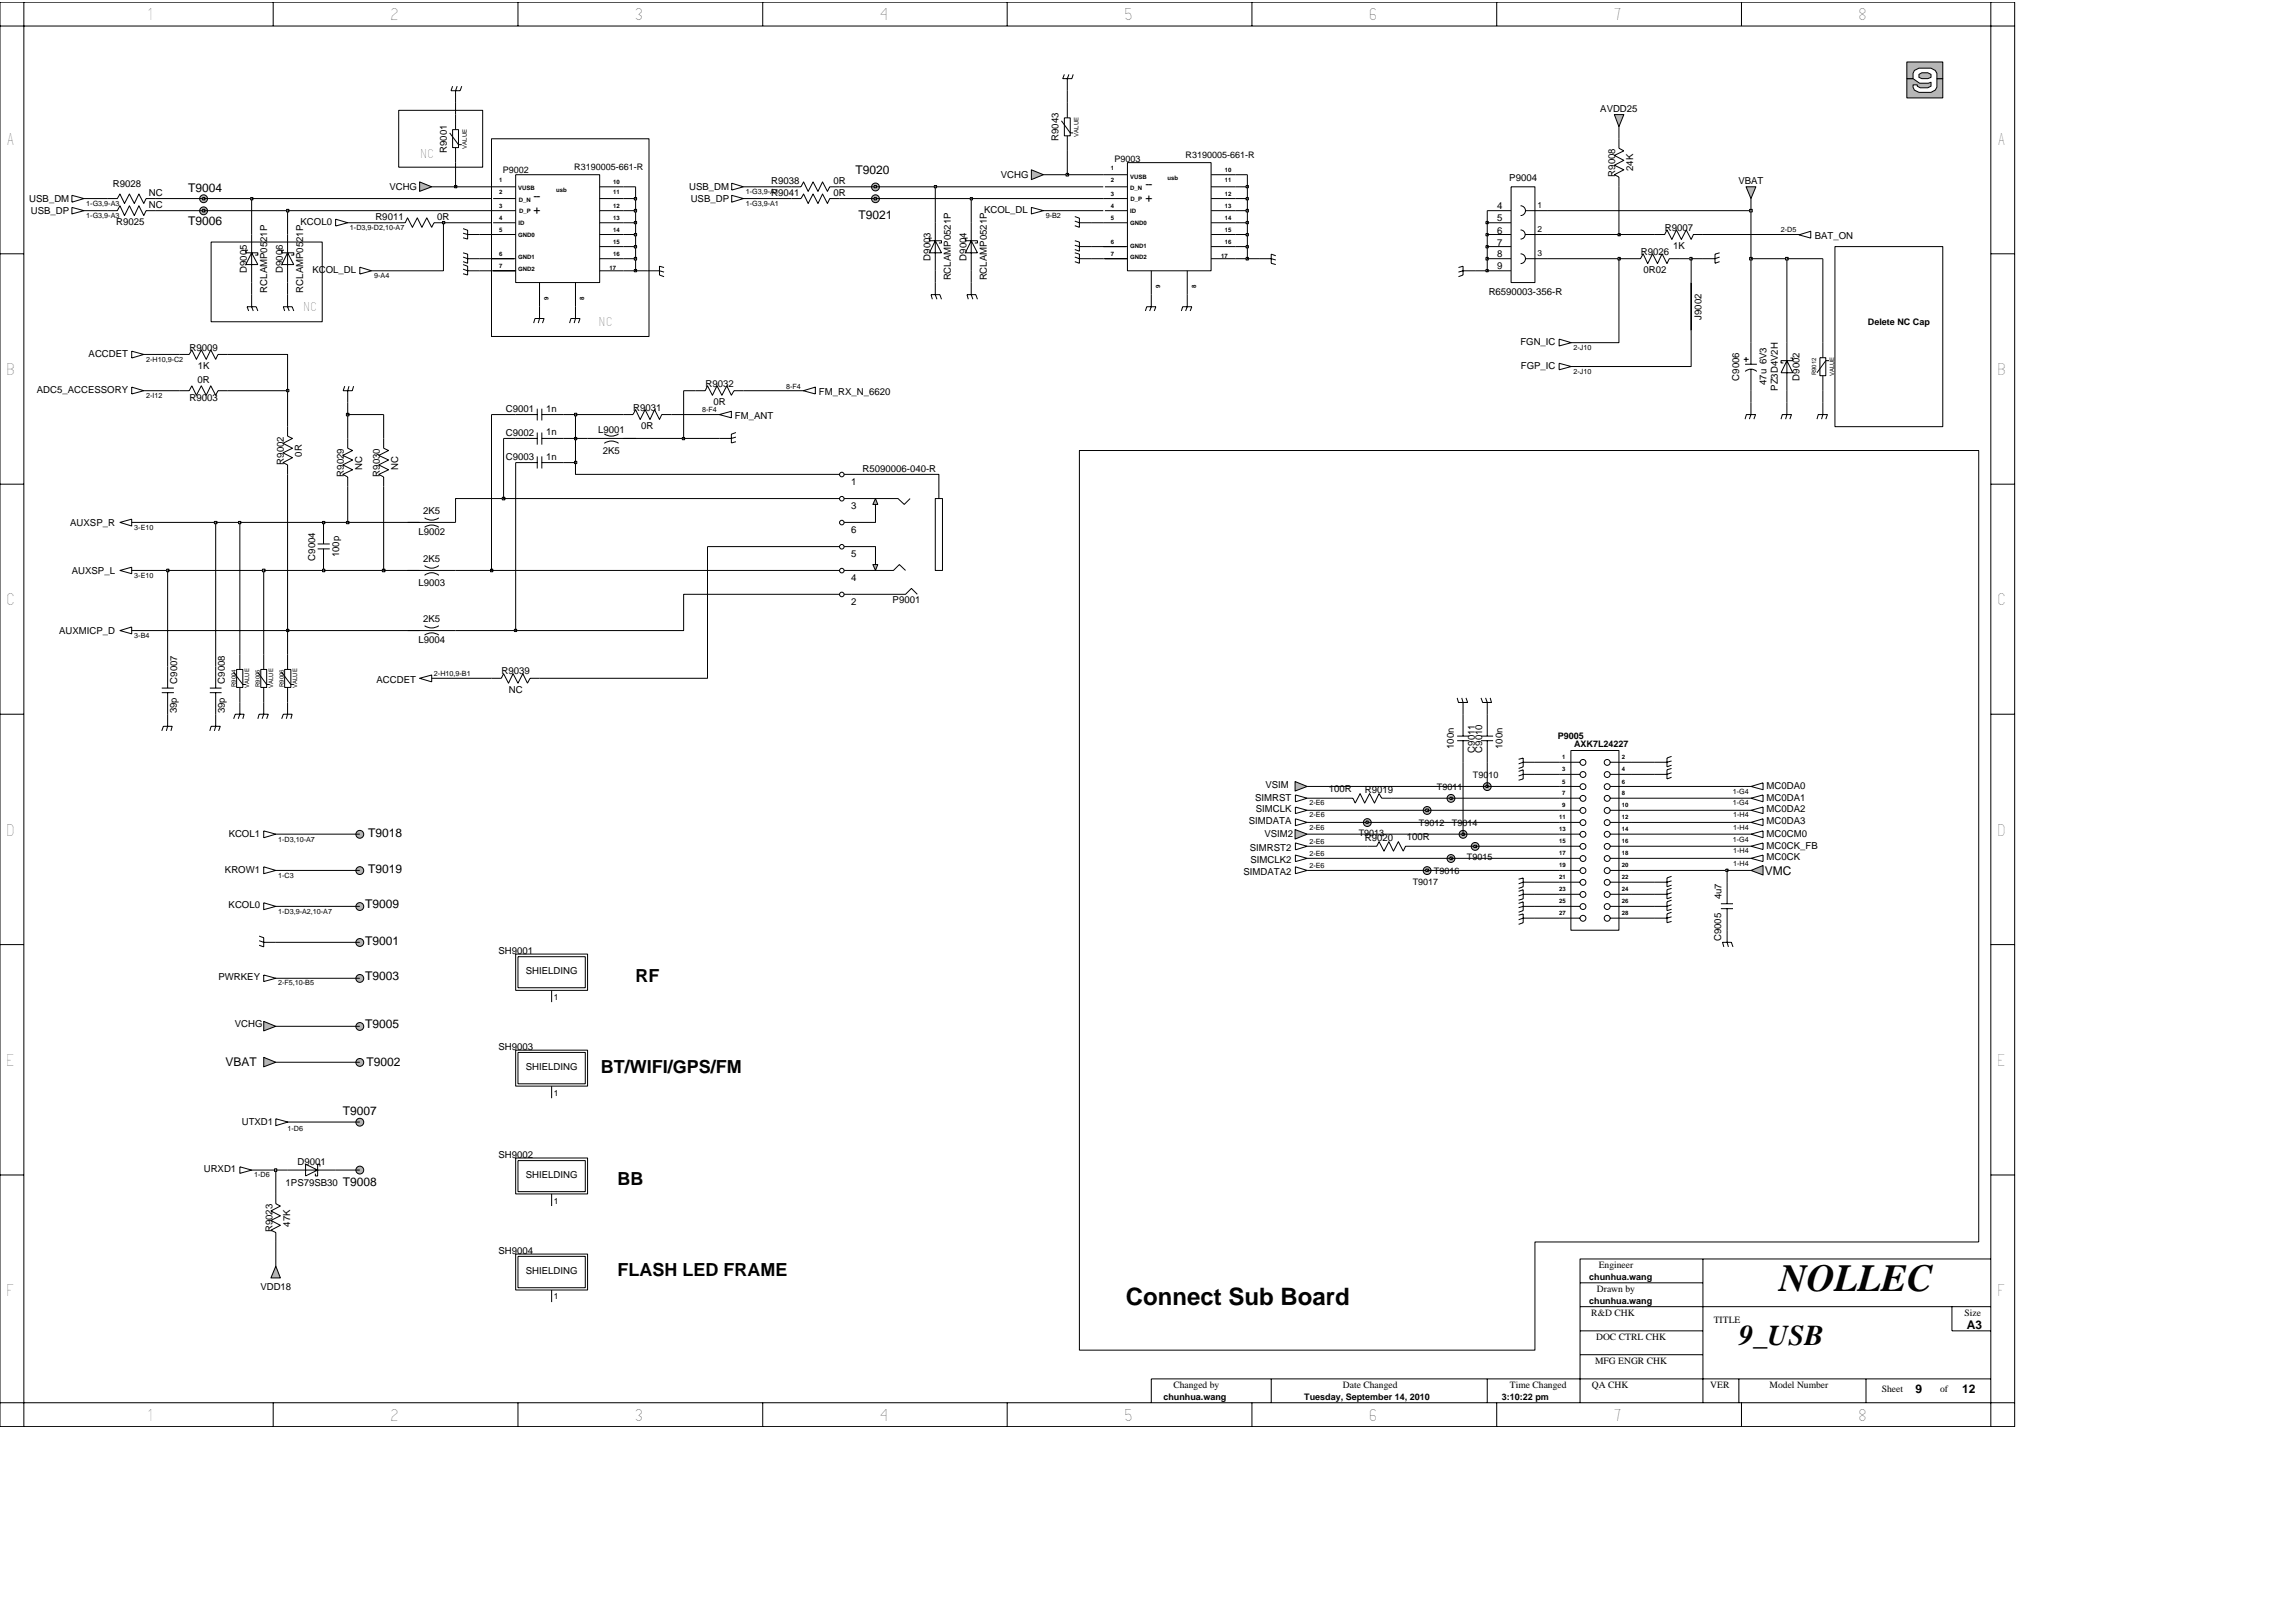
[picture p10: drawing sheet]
<svg xmlns="http://www.w3.org/2000/svg" width="297mm" height="210mm" viewBox="0 0 297 210" stroke-linecap="round" stroke-linejoin="round" font-family="sans-serif">
<defs><g id="words">
<text font-size="5" x="230.5" y="167.3">NOLLEC</text>
<text font-size="3.7" x="225.3" y="174.3">9_USB</text>
<text font-size="3.1" x="145.8" y="169.1">Connect Sub Board</text>
<g font-size="2.3">
<text x="82.3" y="127.3">RF</text>
<text x="77.9" y="138.9">BT/WIFI/GPS/FM</text>
<text x="80" y="153.5">BB</text>
<text x="80" y="165.4">FLASH LED FRAME</text>
</g>
<g font-size="1.6">
<text x="19.1" y="2.6">1</text>
<text x="50.7" y="2.6">2</text>
<text x="82.3" y="2.6">3</text>
<text x="114" y="2.6">4</text>
<text x="145.7" y="2.6">5</text>
<text x="177.4" y="2.6">6</text>
<text x="209.1" y="2.6">7</text>
<text x="240.8" y="2.6">8</text>
<text x=".9" y="18.8">A</text>
<text x="110.8" y="22.6">T9020</text>
<text x="258.9" y="18.8">A</text>
<text x="24.4" y="24.9">T9004</text>
<text x="24.4" y="29.2">T9006</text>
<text x="69.1" y="25.9">--</text>
<text x="69.1" y="27.7">+</text>
<text x="111.2" y="28.4">T9021</text>
<text x="148.4" y="24.4">--</text>
<text x="148.4" y="26.1">+</text>
<text x=".9" y="48.6">B</text>
<text x="258.9" y="48.6">B</text>
<text x=".9" y="78.4">C</text>
<text x="258.9" y="78.4">C</text>
<text x=".9" y="108.3">D</text>
<text x="47.7" y="113.1">T9019</text>
<text x="47.7" y="108.4">T9018</text>
<text x="228.6" y="113.3">VMC</text>
<text x="258.9" y="108.3">D</text>
<text x="47.3" y="117.6">T9009</text>
<text x="47.3" y="122.4">T9001</text>
<text x="47.3" y="126.9">T9003</text>
<text x="47.3" y="133.1">T9005</text>
<text x=".9" y="138.1">E</text>
<text x="29.2" y="138.2">VBAT</text>
<text x="47.5" y="138.2">T9002</text>
<text x="258.9" y="138.1">E</text>
<text x="44.4" y="144.4">T9007</text>
<text x="44.4" y="153.7">T9008</text>
<text x=".9" y="167.9">F</text>
<text x="258.9" y="167.9">F</text>
<text x="254.8" y="172.2">A3</text>
<text x="19.1" y="184.1">1</text>
<text x="50.7" y="184.1">2</text>
<text x="82.3" y="184.1">3</text>
<text x="114" y="184.1">4</text>
<text x="145.7" y="184.1">5</text>
<text x="177.4" y="184.1">6</text>
<text x="209.1" y="184.1">7</text>
<text x="240.8" y="184.1">8</text>
<text x="248.1" y="180.5">9</text>
<text x="254.2" y="180.5">12</text>
</g>
<g font-size="1.2">
<text x="207.3" y="14.5">AVDD25</text>
<text x="54.6" y="20.5">NC</text>
<text x="57.9" y="19.8" transform="rotate(-90 57.9 19.8)">R9001</text>
<text x="65.1" y="22.5">P9002</text>
<text x="74.4" y="22">R3190005-661-R</text>
<text x="99.9" y="23.8">R9038</text>
<text x="108" y="23.8">0R</text>
<text x="129.6" y="23">VCHG</text>
<text x="137.1" y="18.2" transform="rotate(-90 137.1 18.2)">R9043</text>
<text x="144.4" y="20.9">P9003</text>
<text x="153.6" y="20.5">R3190005-661-R</text>
<text x="195.5" y="23.5">P9004</text>
<text x="209.2" y="22.9" transform="rotate(-90 209.2 22.9)">R9008</text>
<text x="211.6" y="22.2" transform="rotate(-90 211.6 22.2)">24K</text>
<text x="225.2" y="23.9">VBAT</text>
<text x="3.8" y="26.2">USB_DM</text>
<text x="4" y="27.7">USB_DP</text>
<text x="14.6" y="24.3">R9028</text>
<text x="15.1" y="29.1">R9025</text>
<text x="19.3" y="26.9">NC</text>
<text x="19.3" y="25.3">NC</text>
<text x="38.9" y="29.1">KCOL0</text>
<text x="48.6" y="28.5">R9011</text>
<text x="50.4" y="24.6">VCHG</text>
<text x="56.7" y="28.5">0R</text>
<text x="89.3" y="24.6">USB_DM</text>
<text x="89.5" y="26.2">USB_DP</text>
<text x="99.9" y="25.4">R9041</text>
<text x="108" y="25.3">0R</text>
<text x="127.5" y="27.6">KCOL_DL</text>
<text x="194" y="27.1">4</text>
<text x="194" y="28.7">5</text>
<text x="215.7" y="29.9">R9007</text>
<text x="32" y="35.3" transform="rotate(-90 32 35.3)">D9005</text>
<text x="36.6" y="35.3" transform="rotate(-90 36.6 35.3)">D9006</text>
<text x="40.5" y="35.4">KCOL_DL</text>
<text x="120.5" y="33.8" transform="rotate(-90 120.5 33.8)">D9003</text>
<text x="125.2" y="33.8" transform="rotate(-90 125.2 33.8)">D9004</text>
<text x="194" y="31.8">7</text>
<text x="194" y="33.3">8</text>
<text x="194" y="34.9">9</text>
<text x="194" y="30.3">6</text>
<text x="212.5" y="33">R9026</text>
<text x="212.9" y="35.4">0R02</text>
<text x="216.7" y="32.3">1K</text>
<text x="235.1" y="31">BAT_ON</text>
<text x="34.6" y="37.9" transform="rotate(-90 34.6 37.9)">RCLAMP0521P</text>
<text x="39.3" y="37.9" transform="rotate(-90 39.3 37.9)">RCLAMP0521P</text>
<text x="39.4" y="40.3">NC</text>
<text x="123.2" y="36.3" transform="rotate(-90 123.2 36.3)">RCLAMP0521P</text>
<text x="127.8" y="36.3" transform="rotate(-90 127.8 36.3)">RCLAMP0521P</text>
<text x="192.8" y="38.2">R6590003-356-R</text>
<text x="220.4" y="41.4" transform="rotate(-90 220.4 41.4)">J9002</text>
<text x="11.5" y="46.2">ACCDET</text>
<text x="24.5" y="45.4">R9009</text>
<text x="25.6" y="47.8">1K</text>
<text x="77.7" y="42.2">NC</text>
<text x="196.9" y="44.7">FGN_IC</text>
<text x="197" y="47.8">FGP_IC</text>
<text x="242" y="42.1">Delete NC Cap</text>
<text x="4.8" y="50.9">ADC5_ACCESSORY</text>
<text x="24.5" y="52">R9003</text>
<text x="25.6" y="49.6">0R</text>
<text x="65.5" y="53.4">C9001</text>
<text x="70.8" y="53.3">1n</text>
<text x="82" y="53.2">R9031</text>
<text x="91.4" y="50.1">R9032</text>
<text x="92.4" y="52.5">0R</text>
<text x="106.1" y="51.2">FM_RX_N_6620</text>
<text x="225.3" y="49.3" transform="rotate(-90 225.3 49.3)">C9006</text>
<text x="228.9" y="49.9" transform="rotate(-90 228.9 49.9)">47u 6V3</text>
<text x="230.3" y="50.6" transform="rotate(-90 230.3 50.6)">PZ3D4V2H</text>
<text x="233.1" y="49.3" transform="rotate(-90 233.1 49.3)">D9002</text>
<text x="39.1" y="59.2" transform="rotate(-90 39.1 59.2)">0R</text>
<text x="65.5" y="59.6">C9003</text>
<text x="65.5" y="56.5">C9002</text>
<text x="70.8" y="56.4">1n</text>
<text x="70.8" y="59.5">1n</text>
<text x="77.5" y="56.1">L9001</text>
<text x="78.1" y="58.8">2K5</text>
<text x="83.1" y="55.6">0R</text>
<text x="95.2" y="54.3">FM_ANT</text>
<text x="36.8" y="60.2" transform="rotate(-90 36.8 60.2)">R9002</text>
<text x="44.5" y="61.8" transform="rotate(-90 44.5 61.8)">R9029</text>
<text x="46.9" y="60.8" transform="rotate(-90 46.9 60.8)">NC</text>
<text x="49.2" y="61.8" transform="rotate(-90 49.2 61.8)">R9030</text>
<text x="51.6" y="60.8" transform="rotate(-90 51.6 60.8)">NC</text>
<text x="110.3" y="62.8">1</text>
<text x="110.3" y="65.9">3</text>
<text x="111.7" y="61.2">R5090006-040-R</text>
<text x="9.1" y="68.1">AUXSP_R</text>
<text x="54.2" y="69.3">L9002</text>
<text x="54.8" y="66.6">2K5</text>
<text x="110.3" y="69">6</text>
<text x="9.3" y="74.3">AUXSP_L</text>
<text x="40.8" y="72.6" transform="rotate(-90 40.8 72.6)">C9004</text>
<text x="43.9" y="72.2" transform="rotate(-90 43.9 72.2)">100p</text>
<text x="54.2" y="75.9">L9003</text>
<text x="54.8" y="72.7">2K5</text>
<text x="110.3" y="75.2">4</text>
<text x="110.3" y="72.2">5</text>
<text x="7.6" y="82.1">AUXMICP_D</text>
<text x="54.2" y="83.3">L9004</text>
<text x="54.8" y="80.5">2K5</text>
<text x="110.3" y="78.3">2</text>
<text x="115.6" y="78.1">P9001</text>
<text x="22.9" y="88.6" transform="rotate(-90 22.9 88.6)">C9007</text>
<text x="29.1" y="88.6" transform="rotate(-90 29.1 88.6)">C9008</text>
<text x="48.8" y="88.5">ACCDET</text>
<text x="65" y="87.4">R9039</text>
<text x="65.9" y="89.7">NC</text>
<text x="22.9" y="92.4" transform="rotate(-90 22.9 92.4)">39p</text>
<text x="29.1" y="92.4" transform="rotate(-90 29.1 92.4)">39p</text>
<text x="201.8" y="95.7">P9005</text>
<text x="188.4" y="97" transform="rotate(-90 188.4 97)">100n</text>
<text x="190.8" y="100.7">T9010</text>
<text x="191.1" y="97.5" transform="rotate(-90 191.1 97.5)">C9011</text>
<text x="192" y="97.5" transform="rotate(-90 192 97.5)">C9010</text>
<text x="194.6" y="97" transform="rotate(-90 194.6 97)">100n</text>
<text x="203.9" y="96.8">AXK7L24227</text>
<text x="161.8" y="106.8">SIMDATA</text>
<text x="162.6" y="103.7">SIMRST</text>
<text x="162.7" y="105.2">SIMCLK</text>
<text x="163.9" y="102.1">VSIM</text>
<text x="172.1" y="102.6">100R</text>
<text x="176.8" y="102.7">R9019</text>
<text x="183.8" y="107">T9012</text>
<text x="186.1" y="102.3">T9011</text>
<text x="188.1" y="107">T9014</text>
<text x="228.9" y="105.2">MC0DA2</text>
<text x="228.9" y="102.2">MC0DA0</text>
<text x="228.9" y="103.7">MC0DA1</text>
<text x="228.9" y="106.8">MC0DA3</text>
<text x="29.1" y="113">KROW1</text>
<text x="29.6" y="108.4">KCOL1</text>
<text x="161.1" y="113.3">SIMDATA2</text>
<text x="161.9" y="110.2">SIMRST2</text>
<text x="162" y="111.8">SIMCLK2</text>
<text x="163.8" y="108.5">VSIM2</text>
<text x="176" y="108.3">T9013</text>
<text x="176.8" y="108.9">R9020</text>
<text x="182.2" y="108.9">100R</text>
<text x="185.8" y="113.2">T9016</text>
<text x="190" y="111.4">T9015</text>
<text x="228.9" y="108.4">MC0CM0</text>
<text x="228.9" y="111.5">MC0CK</text>
<text x="228.9" y="109.9">MC0CK_FB</text>
<text x="29.6" y="117.7">KCOL0</text>
<text x="183" y="114.7">T9017</text>
<text x="223" y="116.5" transform="rotate(-90 223 116.5)">4u7</text>
<text x="64.6" y="123.6">SH9001</text>
<text x="223" y="122" transform="rotate(-90 223 122)">C9005</text>
<text x="28.3" y="127">PWRKEY</text>
<text x="68.1" y="126.2">SHIELDING</text>
<text x="30.4" y="133">VCHG</text>
<text x="64.6" y="136">SH9003</text>
<text x="68.1" y="138.6">SHIELDING</text>
<text x="31.3" y="145.8">UTXD1</text>
<text x="64.6" y="150">SH9002</text>
<text x="26.4" y="151.9">URXD1</text>
<text x="37" y="153.6">1PS79SB30</text>
<text x="38.6" y="150.9">D9001</text>
<text x="68.1" y="152.7">SHIELDING</text>
<text x="35.3" y="159.6" transform="rotate(-90 35.3 159.6)">R9023</text>
<text x="37.6" y="158.9" transform="rotate(-90 37.6 158.9)">47K</text>
<text x="33.7" y="167.1">VDD18</text>
<text x="64.6" y="162.4">SH9004</text>
<text x="68.1" y="165.1">SHIELDING</text>
<text x="205.9" y="165.8">chunhua.wang</text>
<text x="206.9" y="167.4">Drawn by</text>
<text x="207.1" y="164.3">Engineer</text>
<text x="205.9" y="168.9">chunhua.wang</text>
<text x="206.1" y="170.5">R&amp;D CHK</text>
<text x="206.8" y="173.6">DOC CTRL CHK</text>
<text x="222" y="171.4">TITLE</text>
<text x="254.5" y="170.5">Size</text>
<text x="152" y="179.8">Changed by</text>
<text x="174" y="179.8">Date Changed</text>
<text x="195.6" y="179.8">Time Changed</text>
<text x="206.2" y="179.8">QA CHK</text>
<text x="206.6" y="176.7">MFG ENGR CHK</text>
<text x="221.6" y="179.8">VER</text>
<text x="229.2" y="179.8">Model Number</text>
<text x="150.7" y="181.3">chunhua.wang</text>
<text x="169" y="181.3">Tuesday, September 14, 2010</text>
<text x="194.6" y="181.3">3:10:22 pm</text>
<text x="243.8" y="180.3">Sheet</text>
<text x="251.3" y="180.3">of</text>
</g>
<g font-size="1.1">
<text x="199.2" y="27">1</text>
<text x="199.2" y="30.1">2</text>
<text x="199.2" y="33.2">3</text>
<text x="71.7" y="129.5">1</text>
<text x="71.7" y="142">1</text>
<text x="71.7" y="155.9">1</text>
<text x="71.7" y="168.3">1</text>
</g>
<g font-size=".9">
<text x="11.2" y="28.2">1-G3,9-A3</text>
<text x="11.2" y="26.7">1-G3,9-A3</text>
<text x="45.3" y="29.8">1-D3,9-D2,10-A7</text>
<text x="96.6" y="25.1">1-G3,9-A1</text>
<text x="96.6" y="26.7">1-G3,9-A1</text>
<text x="135.5" y="28.2">9-B2</text>
<text x="230.7" y="30.1">2-D5</text>
<text x="48.5" y="36">9-A4</text>
<text x="18.9" y="46.9">2-H10,9-C2</text>
<text x="203.8" y="45.3">2-J10</text>
<text x="18.9" y="51.5">2-I12</text>
<text x="91" y="53.4">8-F4</text>
<text x="101.8" y="50.3">8-F4</text>
<text x="203.8" y="48.4">2-J10</text>
<text x="17.4" y="68.6">3-E10</text>
<text x="17.4" y="74.8">3-E10</text>
<text x="17.4" y="82.6">3-B4</text>
<text x="56.2" y="87.6">2-H10,9-B1</text>
<text x="169.6" y="104.3">2-E6</text>
<text x="169.6" y="107.5">2-E6</text>
<text x="169.6" y="105.9">2-E6</text>
<text x="224.5" y="102.8">1-G4</text>
<text x="224.5" y="104.3">1-G4</text>
<text x="224.5" y="105.9">1-H4</text>
<text x="224.5" y="107.5">1-H4</text>
<text x="36" y="109">1-D3,10-A7</text>
<text x="36" y="113.7">1-C3</text>
<text x="169.6" y="110.9">2-E6</text>
<text x="169.6" y="109.4">2-E6</text>
<text x="169.6" y="112.5">2-E6</text>
<text x="224.5" y="109">1-G4</text>
<text x="224.5" y="110.6">1-H4</text>
<text x="224.5" y="112.1">1-H4</text>
<text x="36" y="118.3">1-D3,9-A2,10-A7</text>
<text x="36" y="127.7">2-F5,10-B5</text>
<text x="37.3" y="146.5">1-D6</text>
<text x="32.9" y="152.5">1-D6</text>
</g>
<g font-size=".8">
<text x="139.7" y="17.7" transform="rotate(-90 139.7 17.7)">VALUE</text>
<text x="60.5" y="19.3" transform="rotate(-90 60.5 19.3)">VALUE</text>
<text x="64.6" y="23.6">1</text>
<text x="79.4" y="23.8">10</text>
<text x="143.9" y="22">1</text>
<text x="143.9" y="23.6">2</text>
<text x="146.4" y="23.1">VUSB</text>
<text x="151.3" y="23.3">usb</text>
<text x="158.7" y="22.3">10</text>
<text x="158.7" y="23.6">11</text>
<text x="64.6" y="25.2">2</text>
<text x="64.6" y="26.9">3</text>
<text x="64.6" y="28.5">4</text>
<text x="67.1" y="24.7">VUSB</text>
<text x="67.2" y="29.1">ID</text>
<text x="67.2" y="26.2">D_N</text>
<text x="67.2" y="27.6">D_P</text>
<text x="72.1" y="24.9">usb</text>
<text x="79.4" y="25.2">11</text>
<text x="79.4" y="26.9">12</text>
<text x="79.4" y="28.5">13</text>
<text x="143.9" y="28.5">5</text>
<text x="143.9" y="26.9">4</text>
<text x="143.9" y="25.3">3</text>
<text x="146.4" y="29.1">GND0</text>
<text x="146.4" y="24.7">D_N</text>
<text x="146.4" y="27.6">ID</text>
<text x="146.4" y="26">D_P</text>
<text x="158.7" y="25.3">12</text>
<text x="158.7" y="26.9">13</text>
<text x="158.7" y="28.5">14</text>
<text x="64.6" y="30">5</text>
<text x="64.6" y="33.1">6</text>
<text x="64.6" y="34.7">7</text>
<text x="67.1" y="30.7">GND0</text>
<text x="67.1" y="33.6">GND1</text>
<text x="67.1" y="35.2">GND2</text>
<text x="78.9" y="34.9">17</text>
<text x="79.4" y="30">14</text>
<text x="79.4" y="31.6">15</text>
<text x="79.4" y="33.1">16</text>
<text x="143.9" y="31.6">6</text>
<text x="143.9" y="33.1">7</text>
<text x="146.4" y="32.1">GND1</text>
<text x="146.4" y="33.6">GND2</text>
<text x="158.2" y="33.4">17</text>
<text x="158.7" y="30">15</text>
<text x="158.7" y="31.6">16</text>
<text x="71" y="38.8" transform="rotate(-90 71 38.8)">9</text>
<text x="75.7" y="38.8" transform="rotate(-90 75.7 38.8)">8</text>
<text x="150.3" y="37.2" transform="rotate(-90 150.3 37.2)">9</text>
<text x="154.9" y="37.2" transform="rotate(-90 154.9 37.2)">8</text>
<text x="235.3" y="48.6" transform="rotate(-90 235.3 48.6)">R9012</text>
<text x="237.6" y="48.8" transform="rotate(-90 237.6 48.8)">VALUE</text>
<text x="30.5" y="89" transform="rotate(-90 30.5 89)">R9004</text>
<text x="32.3" y="89.1" transform="rotate(-90 32.3 89.1)">VALUE</text>
<text x="33.7" y="89" transform="rotate(-90 33.7 89)">R9005</text>
<text x="35.4" y="89.1" transform="rotate(-90 35.4 89.1)">VALUE</text>
<text x="36.8" y="89" transform="rotate(-90 36.8 89)">R9006</text>
<text x="38.5" y="89.1" transform="rotate(-90 38.5 89.1)">VALUE</text>
<text x="202.4" y="99.9">3</text>
<text x="202.4" y="101.5">5</text>
<text x="202.4" y="98.4">1</text>
<text x="210.1" y="99.9">4</text>
<text x="210.1" y="101.5">6</text>
<text x="210.1" y="98.4">2</text>
<text x="202" y="106.2">11</text>
<text x="202" y="107.7">13</text>
<text x="202.4" y="103">7</text>
<text x="202.4" y="104.6">9</text>
<text x="210.1" y="103">8</text>
<text x="210.1" y="104.6">10</text>
<text x="210.1" y="106.2">12</text>
<text x="210.1" y="107.7">14</text>
<text x="202" y="109.2">15</text>
<text x="202" y="110.8">17</text>
<text x="202" y="112.3">19</text>
<text x="202" y="113.9">21</text>
<text x="210.1" y="109.2">16</text>
<text x="210.1" y="110.8">18</text>
<text x="210.1" y="112.3">20</text>
<text x="210.1" y="113.9">22</text>
<text x="202" y="118.6">27</text>
<text x="202" y="115.5">23</text>
<text x="202" y="117">25</text>
<text x="210.1" y="118.6">28</text>
<text x="210.1" y="115.5">24</text>
<text x="210.1" y="117">26</text>
</g>
</g></defs>
<path d="M188.8 95.4h1.5M188.8 96h1.5M189.5 92.5v2.9M189.5 96v2.7M196.7 117l.6-.2v1.2l-.6 .2M198.8 117.4h-1.5l-.6 .2M216.5 118.2l-.6 .2v1.1l.6-.1M216.5 118.8l-.6 .1h-1.5" fill="none" stroke="#000" stroke-width=".13"/>
<circle cx="189.5" cy="108.1" r=".51" fill="#b3b3b3"/>
<g fill="none" stroke="#000" stroke-width=".13">
<path d="M58.6 11.2l-.2 .6h1.2l.2-.6M59.2 11.2l-.2 .6v1.5M120.8 38.8l-.2-.6h1.2l.2 .6M121.2 36.6v1.6l.2 .6M37.3 55.3v1.2l.6 .3-1.2 .6 1.2 .7-1.2 .6 1.2 .6-1.2 .6 .6 .3v1.3M76.1 56.8h6.2M78.3 56.2a1.61 1.61 0 0 0 1.8 0M78.3 57.4a1.61 1.61 0 0 1 1.8 0M93.2 53.7l1.5-.4v.8zM202 47.1l1.5 .4-1.5 .4zM235.8 46.3h.7v2.4h-.7zM236.1 44.4v1.9"/>
<path d="M236.1 48.7v1.9M236.9 46.7h-.4l-1.1 1.6M226.8 101.9l1.6-.5v.9zM226.8 108.1l1.6-.5v.9z"/>
<circle cx="189.5" cy="108.1" r=".51"/>
</g>
<circle cx="192.7" cy="101.9" r=".51" fill="#b3b3b3"/>
<g fill="none" stroke="#000" stroke-width=".13">
<path d="M63.7 87.9h1.2l.3-.6 .7 1.2 .6-1.2 .6 1.2 .6-1.2 .6 1.2 .4-.6h1.2"/>
<circle cx="192.7" cy="101.9" r=".51"/>
</g>
<circle cx="46.6" cy="117.4" r=".51" fill="#b3b3b3"/>
<g fill="none" stroke="#000" stroke-width=".13">
<path d="M233 30.4l1.6-.4v.8zM36.5 93.1l.2-.6h1.1l-.1 .6M37.3 91v1.5l-.2 .6"/>
<circle cx="46.6" cy="117.4" r=".51"/>
</g>
<path d="M247 10.2h.8l.9 .6h1.1l.3-.1v.5l-.4 .2h-.9l-.4-.2v-.2h-.6v.3l.2 .4 .6 .3h1.5l.6-.3 .2-.4v-1.1h.8v2.5h-4.7z" fill-rule="evenodd" fill="#b3b3b3"/>
<path d="M247 10.2h.8l.9 .6h1.1l.3-.1v.5l-.4 .2h-.9l-.4-.2v-.2h-.6v.3l.2 .4 .6 .3h1.5l.6-.3 .2-.4v-1.1h.8v2.5h-4.7z" fill="none" stroke="#000" stroke-width=".13"/>
<path d="M248.6 9.6l.4-.2h.7l.4 .2v.4l-.4 .2h-.7l-.4-.2z" fill-rule="evenodd" fill="#b3b3b3"/>
<path d="M248.6 9.6l.4-.2h.7l.4 .2v.4l-.4 .2h-.7l-.4-.2z" fill="none" stroke="#000" stroke-width=".13"/>
<path d="M247 8h4.7v2.2h-.8v-.7l-.2-.4-.6-.3h-1.5l-.6 .3-.2 .4v.7h-.8z" fill-rule="evenodd" fill="#b3b3b3"/>
<g fill="none" stroke="#000" stroke-width=".13">
<path d="M247 8h4.7v2.2h-.8v-.7l-.2-.4-.6-.3h-1.5l-.6 .3-.2 .4v.7h-.8zM32.1 32.4h-.3v.4h1.6v.2h-.3M32.6 30.4v6.2M32.6 32.8l.8 1.5h-1.6zM74.5 39.7v1.6l-.1 .6M83.9 35.1h1.5l.6 .1M86 34.7l-.6-.2v1.1l.6 .2M142.9 28.9h3.1M142.9 31.9h3.1M142.9 33.5h3.1M142.9 22.6h3.1M142.9 25.7h3.1"/>
<path d="M143.1 24.2h2.9M143.1 27.3h2.9M146 21.1h10.9v14h-10.9zM149.1 35.1v3.1M153.8 35.1v3.1M156.9 24.2h3.1M156.9 27.3h3.1M156.9 28.9h3.1M156.9 31.9h3.1M156.9 33.5h3.1M156.9 22.6h3.1M156.9 25.7h3.1"/>
<path d="M156.9 30.4h3.1M73.8 41.9l.2-.6h1.1l-.2 .6M15.5 73.9l1.6-.4v.8zM41.1 70.5h1.6M41.1 71.1h1.6M41.9 67.7v2.8M41.9 71.1v2.8M196.7 113.9l.6-.2v1.2l-.6 .2M198.8 114.3h-1.5l-.6 .2M226.8 109.6l1.6-.4v.9zM226.8 111.2l1.6-.4v.8z"/>
</g>
<circle cx="113.4" cy="24.2" r=".51" fill="#b3b3b3"/>
<circle cx="113.4" cy="24.2" r=".51" fill="none" stroke="#000" stroke-width=".13"/>
<circle cx="113.4" cy="25.7" r=".51" fill="#b3b3b3"/>
<g fill="none" stroke="#000" stroke-width=".13">
<path d="M137.5 15.6l1.1 1.6h.4M137.9 15.3h.7v2.3h-.7zM138.3 13.3v2M138.3 17.6v1.9M60 34.3l.6 .2v1.1l-.6-.1M60 34.9l.6 .2h1.5M94.8 25.3l1.5 .4-1.5 .5zM94.8 23.7l1.5 .5-1.5 .4zM102.5 25.7h1.3l.3-.6 .6 1.3 .6-1.3 .7 1.3 .6-1.3 .6 1.3 .3-.7h1.3"/>
<circle cx="113.4" cy="25.7" r=".51"/>
</g>
<circle cx="46.6" cy="122.1" r=".51" fill="#b3b3b3"/>
<g fill="none" stroke="#000" stroke-width=".13">
<path d="M9.3 25.3l1.6 .4-1.6 .5zM51.3 28.9h1.2l.3-.7 .6 1.2 .7-1.2 .6 1.2 .6-1.2 .6 1.2 .3-.5h1.2M63.7 35.1h3.1h-2.9M63.7 30.4h3.1M63.7 33.5h3.1M63.7 24.2h3.1M63.7 27.3h3.1M63.9 28.9h2.9M63.9 25.7h2.9M66.8 22.6h10.9v14h-10.9zM69.9 36.6v3.1M74.5 36.6v3.1"/>
<path d="M77.7 28.9h3.1M77.7 25.7h3.1M77.7 30.4h3.1M77.7 33.5h3.1M77.7 24.2h3.1M77.7 27.3h3.1M77.7 31.9h3.1M77.7 35.1h3.1M17.1 45.5l1.5 .4-1.5 .5zM66.8 53.7h2.8M69.6 52.9v1.6M70.2 53.7h2.8"/>
<path d="M70.2 52.9v1.6M52.8 67.7h6.2M55 68.3a1.61 1.61 0 0 1 1.8 0M55 67.1a1.61 1.61 0 0 0 1.8 0M216.5 116.6l-.6 .2v1.2l.6-.2M216.5 117.2l-.6 .2h-1.5"/>
<circle cx="46.6" cy="122.1" r=".51"/>
</g>
<path d="M34.2 137l1.5 .6-1.5 .6z" fill="#b3b3b3"/>
<path d="M34.2 137l1.5 .6-1.5 .6z" fill="none" stroke="#000" stroke-width=".13"/>
<circle cx="26.4" cy="25.7" r=".51" fill="#b3b3b3"/>
<g fill="none" stroke="#000" stroke-width=".13">
<path d="M9.3 26.9l1.6 .4-1.6 .4zM211.3 33.5h1.2l.4-.6 .5 1.2 .7-1.2 .6 1.2 .6-1.2 .6 1.2 .3-.6h1.3M15.5 67.7l1.6-.4v.8zM223.3 122.7l-.2-.6h1.2l.2 .6M223.7 120.5v1.6l.2 .6"/>
<circle cx="26.4" cy="25.7" r=".51"/>
</g>
<circle cx="46.6" cy="126.8" r=".51" fill="#b3b3b3"/>
<g fill="none" stroke="#000" stroke-width=".13">
<path d="M209.7 18v1.2l.7 .3-1.3 .6 1.3 .7-1.3 .6 1.3 .6-1.3 .6 .6 .3v1.3M37.3 38.2v1.5l.2 .6M139.2 31.2l.6 .2v1.1l-.6-.2M139.2 31.8l.6 .1h1.6M194.2 31.9h1.5M194.2 27.3h1.5M194.2 33.5h1.5M194.2 30.4h1.5M194.2 28.9h1.5M194.2 35.1h1.5M195.7 24.2h3.1v12.4h-3.1zM197 32.9a.63 .63 0 0 1 .6 .6 .63 .63 0 0 1-.6 .6"/>
<path d="M197 26.7a.63 .63 0 0 1 .6 .6 .63 .63 0 0 1-.6 .6M197 29.8a.59 .59 0 0 1 .6 .6 .59 .59 0 0 1-.6 .6M197.6 27.3h2.8M197.6 33.5h2.8M197.6 30.4h2.8M36.9 40.3l-.2-.6h1.1l.3 .6M21 89.7h1.5M21 89.1h1.5M21.7 86.3v2.8M21.7 89.7v2.8M30.3 93.1l.2-.6h1.1l-.1 .6M31.1 91v1.5l-.2 .6"/>
<path d="M34.2 117l1.5 .4-1.5 .4zM167.8 103l1.5 .4-1.5 .5zM174 103.4h1.3l.3 .6 .6-1.2 .6 1.2 .6-1.2 .7 1.2 .5-1.2 .4 .6h1.2"/>
<circle cx="46.6" cy="126.8" r=".51"/>
</g>
<circle cx="184.9" cy="112.8" r=".51" fill="#b3b3b3"/>
<g fill="none" stroke="#000" stroke-width=".13">
<path d="M139.2 33.3l.6 .2h1.6M139.2 32.8l.6 .1v1.2l-.6-.2M163.1 33.5h1.6l.6 .2M165.3 33.1l-.6-.2v1.2l.6 .2M167.8 110.8l1.5 .4-1.5 .4zM167.8 109.2l1.5 .4-1.5 .5zM66.8 150h9.3v4.7h-9.3zM67.1 150.4h8.7v4h-8.7zM71.5 154.7v1.5"/>
<circle cx="184.9" cy="112.8" r=".51"/>
</g>
<circle cx="46.6" cy="145.4" r=".51" fill="#b3b3b3"/>
<g fill="none" stroke="#000" stroke-width=".13">
<path d="M58.3 17.2l1.1 1.5h.4M58.6 16.8h.8v2.3h-.8zM59 14.8v2M59 19.1v2M137.9 9.6l-.2 .6h1.2l.1-.6M138.5 9.6l-.2 .6v1.6M60 29.6l.6 .2v1.2l-.6-.2M60 30.2l.6 .2h1.5M90.1 50.6h1.3l.3-.6 .6 1.2 .6-1.2 .6 1.2 .6-1.2 .6 1.2 .4-.6h1.2M230.7 54.3l.2-.6h1.2l-.2 .6M231.5 52.1v1.6l-.2 .6M15.5 81.7l1.6-.5v.9z"/>
<path d="M33.4 87.1l1.1 1.6h.4M33.8 86.7h.7v2.4h-.7zM34.2 84.8v1.9M34.2 89.1v1.9M196.7 99.9l.6-.2v1.2l-.6 .2M167.8 112.3l1.5 .5-1.5 .4zM196.7 118.6l.6-.2v1.1l-.6 .2M198.8 118.9h-1.5l-.6 .3M198.8 100.3h-1.5l-.6 .2M216.5 113.5l-.6 .2v1.2l.6-.2M216.5 114.1l-.6 .2h-1.5M226.8 106.5l1.6-.4v.9z"/>
<path d="M66.8 136h9.3v4.7h-9.3zM67.1 136.3h8.7v4.1h-8.7zM71.5 140.7v1.6M66.8 162.5h9.3v4.6h-9.3zM67.1 162.8h8.7v4h-8.7zM71.5 167.1v1.6"/>
<circle cx="46.6" cy="145.4" r=".51"/>
</g>
<circle cx="188" cy="111.2" r=".51" fill="#b3b3b3"/>
<circle cx="188" cy="111.2" r=".51" fill="none" stroke="#000" stroke-width=".13"/>
<path d="M133.6 22l1.6 .6-1.6 .7z" fill="#b3b3b3"/>
<path d="M133.6 22l1.6 .6-1.6 .7zM167.8 106.1l1.5 .4-1.5 .5z" fill="none" stroke="#000" stroke-width=".13"/>
<path d="M167.8 101.2l1.5 .7-1.5 .6z" fill="#b3b3b3"/>
<g fill="none" stroke="#000" stroke-width=".13">
<path d="M32.6 38.2v1.5l.2 .6M23.3 45.9h1.2l.3-.6 .6 1.3 .7-1.3 .6 1.3 .6-1.3 .6 1.3 .3-.7h1.3M32.2 40.3l-.2-.6h1.2l.2 .6M231.5 44.4v6.2M231.5 46.7l.7 1.6h-1.5zM231.9 46.4h.3v.3h-1.5v.3h.3M27.2 89.7h1.5M27.2 89.1h1.5M27.9 86.3v2.8M27.9 89.7v2.8M167.8 101.2l1.5 .7-1.5 .6zM222.9 117.7h1.6"/>
<path d="M222.9 117.1h1.6M223.7 114.3v2.8M223.7 117.7v2.8"/>
</g>
<circle cx="46.6" cy="137.6" r=".51" fill="#b3b3b3"/>
<g fill="none" stroke="#000" stroke-width=".13">
<path d="M102.5 24.2h1.3l.3-.6 .6 1.2 .6-1.2 .7 1.2 .6-1.2 .6 1.2 .3-.6h1.3M23.3 50.6h1.2l.3-.6 .6 1.2 .7-1.2 .6 1.2 .6-1.2 .6 1.2 .3-.6h1.3M49.7 56.8v1.3l.6 .3-1.2 .6 1.2 .6-1.2 .6 1.2 .7-1.2 .6 .6 .3v1.2M235.4 54.3l.1-.6h1.2l-.2 .6M236.1 52.1v1.6l-.1 .6M226.8 105l1.6-.5v.9zM226.8 103.4l1.6-.4v.9zM33.6 121.3l.6 .2v1.2l-.6-.2M33.6 121.9l.6 .2h1.5"/>
<circle cx="46.6" cy="137.6" r=".51"/>
</g>
<path d="M226.2 24.2h1.3l-.7 1.5z" fill="#b3b3b3"/>
<path d="M226.2 24.2h1.3l-.7 1.5z" fill="none" stroke="#000" stroke-width=".13"/>
<circle cx="177.1" cy="106.6" r=".51" fill="#b3b3b3"/>
<g fill="none" stroke="#000" stroke-width=".13">
<path d="M43.5 28.4l1.5 .5-1.5 .4zM125.3 30.8h-.2v.4h1.5v.3h-.3M125.8 28.9v6.2M125.8 31.2l.8 1.6h-1.5zM139.2 28.1l.6 .2v1.1l-.6-.2M139.2 28.6l.6 .3h1.6M149.1 38.2v1.5l-.2 .6M148.4 40.3l.1-.6h1.2l-.2 .6"/>
<circle cx="177.1" cy="106.6" r=".51"/>
</g>
<path d="M34.2 132.3l1.5 .7-1.5 .5z" fill="#b3b3b3"/>
<path d="M60 32.8l.6 .1v1.2l-.6-.2M60 33.3l.6 .2h1.5M214.4 30.4h1.2l.3-.6 .7 1.2 .6-1.2 .6 1.2 .6-1.2 .7 1.2 .3-.6h1.2M104.1 50.6l1.5-.4v.8zM196.7 98.4l.6-.2v1.1l-.6 .3M198.8 98.7h-1.5l-.6 .3M216.5 115.1l-.6 .2v1.1l.6-.2M216.5 115.6l-.6 .3h-1.5M34.2 132.3l1.5 .7-1.5 .5z" fill="none" stroke="#000" stroke-width=".13"/>
<path d="M219.1 36.6v6.2" fill="none" stroke="#000" stroke-width=".21"/>
<path d="M209.1 14.8h1.3l-.7 1.6z" fill="#b3b3b3"/>
<path d="M209.1 14.8h1.3l-.7 1.6z" fill="none" stroke="#000" stroke-width=".13"/>
<path d="M54.4 23.6l1.5 .6-1.5 .6z" fill="#b3b3b3"/>
<path d="M54.4 23.6l1.5 .6-1.5 .6z" fill="none" stroke="#000" stroke-width=".13"/>
<circle cx="46.6" cy="133" r=".51" fill="#b3b3b3"/>
<g fill="none" stroke="#000" stroke-width=".13">
<path d="M222.8 32.8l-.6 .1v1.2l.6-.2M222.8 33.3l-.6 .2h-1.6"/>
<circle cx="46.6" cy="133" r=".51"/>
</g>
<circle cx="46.6" cy="112.8" r=".51" fill="#b3b3b3"/>
<circle cx="46.6" cy="112.8" r=".51" fill="none" stroke="#000" stroke-width=".13"/>
<circle cx="46.6" cy="108.1" r=".51" fill="#b3b3b3"/>
<g fill="none" stroke="#000" stroke-width=".13">
<path d="M202 43.9l1.5 .5-1.5 .4zM202 98.7h2.7M203.5 97.2h6.2v23.3h-6.2zM208.6 98.7h2.7M202 100.3h2.7M202 101.9h2.7M202 103.4h2.7M202 105h2.7M202 106.5h2.7M202 108.1h2.7M202 109.6h2.7M202 111.2h2.7"/>
<path d="M202 112.8h2.7M202 114.3h2.7M202 115.9h2.7M202 117.4h2.7M202 118.9h2.7M208.6 100.3h2.7M208.6 101.9h2.7M208.6 103.4h2.7M208.6 105h2.7M208.6 106.5h2.7M208.6 108.1h2.7M208.6 109.6h2.7"/>
<path d="M208.6 111.2h2.7M208.6 112.8h2.7M208.6 114.3h2.7M208.6 115.9h2.7M208.6 117.4h2.7M208.6 118.9h2.7"/>
<circle cx="205.1" cy="98.8" r=".38"/>
<circle cx="208.2" cy="98.8" r=".38"/>
<circle cx="46.6" cy="108.1" r=".51"/>
<circle cx="205.1" cy="106.6" r=".38"/>
<circle cx="205.1" cy="108.1" r=".38"/>
<circle cx="205.1" cy="105" r=".38"/>
<circle cx="205.1" cy="117.4" r=".38"/>
<circle cx="205.1" cy="101.9" r=".38"/>
<circle cx="205.1" cy="114.3" r=".38"/>
<circle cx="205.1" cy="100.3" r=".38"/>
<circle cx="205.1" cy="111.2" r=".38"/>
<circle cx="205.1" cy="103.4" r=".38"/>
<circle cx="205.1" cy="112.8" r=".38"/>
<circle cx="205.1" cy="109.7" r=".38"/>
<circle cx="205.1" cy="115.9" r=".38"/>
<circle cx="205.1" cy="119" r=".38"/>
<circle cx="208.2" cy="105" r=".38"/>
<circle cx="208.2" cy="106.6" r=".38"/>
<circle cx="208.2" cy="117.4" r=".38"/>
<circle cx="208.2" cy="108.1" r=".38"/>
<circle cx="208.2" cy="101.9" r=".38"/>
<circle cx="208.2" cy="114.3" r=".38"/>
<circle cx="208.2" cy="103.4" r=".38"/>
<circle cx="208.2" cy="115.9" r=".38"/>
<circle cx="208.2" cy="100.3" r=".38"/>
<circle cx="208.2" cy="109.7" r=".38"/>
<circle cx="208.2" cy="112.8" r=".38"/>
<circle cx="208.2" cy="111.2" r=".38"/>
<circle cx="208.2" cy="119" r=".38"/>
</g>
<circle cx="191.1" cy="109.7" r=".51" fill="#b3b3b3"/>
<g fill="none" stroke="#000" stroke-width=".13">
<path d="M69.9 39.7v1.6l-.2 .6M188.9 34.7l.6-.2v1.1l-.6 .2M191.1 35.1h-1.6l-.6 .1M69.1 41.9l.2-.6h1.2l-.2 .6"/>
<circle cx="191.1" cy="109.7" r=".51"/>
</g>
<circle cx="46.6" cy="151.6" r=".51" fill="#b3b3b3"/>
<g fill="none" stroke="#000" stroke-width=".13">
<path d="M36.8 32.4h-.3v.4h1.6v.2h-.4M37.3 30.4v6.2M37.3 32.8l.8 1.5h-1.6zM125.4 38.8l-.1-.6h1.1l.2 .6M125.8 36.6v1.6l.2 .6M153.8 38.2v1.5l-.2 .6M95.3 56l-.6 .2v1.2l.6-.2M95.3 56.6l-.6 .2h-1.5M153 40.3l.2-.6h1.2l-.2 .6M27.2 94.7l.1-.6h1.2l-.2 .6M27.9 92.5v1.6l-.1 .6M30.3 87.1l1.2 1.6h.3"/>
<path d="M30.6 86.7h.9v2.4h-.9zM31.1 84.8v1.9M31.1 89.1v1.9M52.8 81.7h6.2M55 82.3a1.61 1.61 0 0 1 1.8 0M55 81.1a1.61 1.61 0 0 0 1.8 0M191.9 90.4l.2 .6h1.1l-.2-.6M192.4 90.4l.3 .6v1.5M35.7 144.9l1.6 .5-1.6 .4zM37.3 151.6h6.2M39.6 150.8l1.5 .8-1.5 .7zM41.4 151.1v-.3h-.3v1.5h-.2v-.3"/>
<circle cx="46.6" cy="151.6" r=".51"/>
</g>
<circle cx="188" cy="103.4" r=".51" fill="#b3b3b3"/>
<g fill="none" stroke="#000" stroke-width=".13">
<path d="M45 56.8v1.3l.7 .3-1.3 .6 1.3 .6-1.3 .6 1.3 .7-1.3 .6 .6 .3v1.2"/>
<circle cx="188" cy="103.4" r=".51"/>
</g>
<path d="M167.8 107.5l1.5 .6-1.5 .6z" fill="#b3b3b3"/>
<path d="M120.7 30.8h-.3v.4h1.6v.3h-.4M121.2 28.9v6.2M121.2 31.2l.8 1.6h-1.6zM188.8 90.4l.1 .6h1.2l-.2-.6M189.4 90.4l.1 .6v1.5M216.5 99.6l-.6 .1v1.2l.6-.2M34.2 112.3l1.5 .5-1.5 .4zM34.2 107.6l1.5 .5-1.5 .4zM167.8 107.5l1.5 .6-1.5 .6zM167.8 104.5l1.5 .5-1.5 .4zM177.1 109.6h1.3l.2-.6 .7 1.3 .6-1.3 .6 1.3 .6-1.3 .7 1.3 .3-.7h1.2M216.5 100.1l-.6 .2h-1.5" fill="none" stroke="#000" stroke-width=".13"/>
<path d="M226.8 112.8l1.6-.7v1.3z" fill="#b3b3b3"/>
<path d="M226.8 112.8l1.6-.7v1.3z" fill="none" stroke="#000" stroke-width=".13"/>
<circle cx="26.4" cy="27.3" r=".51" fill="#b3b3b3"/>
<g fill="none" stroke="#000" stroke-width=".13">
<path d="M46.6 34.6l1.5 .5-1.5 .4zM133.6 26.9l1.6 .4-1.6 .4zM33.4 93.1l.2-.6h1.2l-.3 .6M34.2 91v1.5l-.2 .6M34.2 126.3l1.5 .4-1.5 .5z"/>
<circle cx="26.4" cy="27.3" r=".51"/>
</g>
<circle cx="184.9" cy="105" r=".51" fill="#b3b3b3"/>
<g fill="none" stroke="#000" stroke-width=".13">
<path d="M191.9 95.4h1.5M191.9 96h1.5M192.7 92.5v2.9M192.7 96v2.7"/>
<circle cx="184.9" cy="105" r=".51"/>
</g>
<path d="M35.7 164l.6 1.6h-1.2z" fill="#b3b3b3"/>
<path d="M66.8 56.8h2.8M69.6 56v1.6M70.2 56.8h2.8M70.2 56v1.6M109.3 61.5h12.3v3.1M109.3 64.6h7l.8 .7 .8-.7M109.3 73.9h6.4l.8-.8 .8 .8M109.3 77h1M113.4 65.3v2.4h-4.1M121.2 64.6h.9v9.3h-.9zM35.7 164l.6 1.6h-1.2z" fill="none" stroke="#000" stroke-width=".13"/>
<path d="M113.4 64.6l.3 .7h-.6z" fill="#b3b3b3"/>
<path d="M109.3 70.8h4.1v2.3M113.4 64.6l.3 .7h-.6z" fill="none" stroke="#000" stroke-width=".13"/>
<path d="M113.1 73.1h.6l-.3 .8z" fill="#b3b3b3"/>
<g fill="none" stroke="#000" stroke-width=".13">
<path d="M14 27.3h1.2l.3-.6 .6 1.2 .7-1.2 .6 1.2 .6-1.2 .6 1.2 .3-.6h1.3M14 25.7h1.2l.3-.6 .6 1.3 .7-1.3 .6 1.3 .6-1.3 .6 1.3 .3-.7h1.3M17.1 50.2l1.5 .4-1.5 .4zM44.7 50l-.3 .6h1.2l.2-.6M45.2 50l-.2 .6v1.5M66.8 59.9h2.8M69.6 59.1v1.6M70.2 59.9h2.8M70.2 59.1v1.6M80.8 53.7h1.2l.3-.6 .6 1.2 .7-1.2 .6 1.2 .6-1.2 .6 1.2 .3-.6h1.3M225.9 46.6h.6M226.1 47.2h1.5"/>
<path d="M226.1 54.3l.1-.6h1.2l-.2 .6M226.1 48.1a1.1 1.1 0 0 1 1.5 0M226.2 46.3v.6M226.8 44.4v2.8M226.8 47.8v2.8M226.8 52.1v1.6l-.2 .6M52.8 73.9h6.2M55 74.5a1.44 1.44 0 0 1 1.8 0M55 73.3a1.44 1.44 0 0 0 1.8 0M110.3 77h7l.8-.8 .7 .8M113.1 73.1h.6l-.3 .8zM21 94.7l.2-.6h1.1l-.2 .6"/>
<path d="M21.7 92.5v1.6l-.2 .6M36.5 87.1l1.2 1.6h.4M36.9 86.7h.8v2.4h-.8zM37.3 84.8v1.9M37.3 89.1v1.9M54.4 87.9l1.5-.5v.9zM216.5 98l-.6 .2v1.1l.6-.2M216.5 98.6l-.6 .1h-1.5M196.7 115.5l.6-.2v1.1l-.6 .2M198.8 115.9h-1.5l-.6 .2M66.8 123.6h9.3v4.7h-9.3zM67.1 123.9h8.7v4.1h-8.7z"/>
<path d="M71.5 128.3v1.5M31.1 151.2l1.5 .4-1.5 .4zM32.6 151.6h3.1v4.3l.6 .3-1.2 .7 1.2 .6-1.2 .6 1.2 .6-1.2 .7 .6 .3v4.3"/>
<circle cx="109.1" cy="77" r=".3"/>
<circle cx="109.1" cy="64.6" r=".3"/>
<circle cx="109.1" cy="73.9" r=".3"/>
<circle cx="109.1" cy="67.7" r=".3"/>
<circle cx="109.1" cy="61.5" r=".3"/>
<circle cx="109.1" cy="70.8" r=".3"/>
</g>
<path d="M35.6 151.4h.3v.4h-.3z" fill="#c2c2c2"/>
<g fill="none" stroke="#000" stroke-width=".13">
<path d="M35.7 117.4h10.9M35.7 112.8h10.9M169.3 112.8h15.6M198.8 118.9h3.2M198.8 117.4h3.2M198.8 115.9h3.2M198.8 114.3h3.2M211.3 118.9h3.1M211.3 117.4h3.1M211.3 115.9h3.1M211.3 114.3h3.1M223.7 112.8v1.5"/>
<path d="M35.7 137.6h10.9M35.7 133h10.9M35.7 126.7h10.9M35.7 122.1h10.9M35.6 151.4h.3v.4h-.3zM35.7 151.6h1.6M37.3 145.4h9.3M43.5 151.6h3.1"/>
</g>
<path d="M184.7 112.6h.3v.3h-.3z" fill="#c2c2c2"/>
<path d="M184.7 112.6h.3v.3h-.3zM184.9 112.8h17.1M211.3 112.8h12.4" fill="none" stroke="#000" stroke-width=".13"/>
<path d="M223.6 112.6h.3v.3h-.3z" fill="#c2c2c2"/>
<path d="M169.3 111.2h18.7M223.6 112.6h.3v.3h-.3zM223.7 112.8h3.1" fill="none" stroke="#000" stroke-width=".13"/>
<path d="M187.8 111h.3v.4h-.3z" fill="#c2c2c2"/>
<path d="M169.3 109.6h7.8M183.3 109.6h7.8M187.8 111h.3v.4h-.3zM188 111.2h14M211.3 111.2h15.5" fill="none" stroke="#000" stroke-width=".13"/>
<path d="M190.9 109.5h.4v.3h-.4z" fill="#c2c2c2"/>
<path d="M35.7 108.1h10.9M169.3 108.1h20.2M190.9 109.5h.4v.3h-.4zM191.1 109.6h10.9M211.3 109.6h15.5" fill="none" stroke="#000" stroke-width=".13"/>
<path d="M189.4 107.9h.3v.3h-.3z" fill="#c2c2c2"/>
<path d="M189.5 98.7v9.4h12.5M169.3 106.5h7.8M189.4 107.9h.3v.3h-.3zM211.3 108.1h15.5" fill="none" stroke="#000" stroke-width=".13"/>
<path d="M177 106.4h.2v.3h-.2z" fill="#c2c2c2"/>
<path d="M169.3 105h15.6M177 106.4h.2v.3h-.2zM177.1 106.5h24.9M211.3 106.5h15.5" fill="none" stroke="#000" stroke-width=".13"/>
<path d="M184.7 104.8h.3v.3h-.3z" fill="#c2c2c2"/>
<path d="M169.3 103.4h4.7M180.2 103.4h7.8M184.7 104.8h.3v.3h-.3zM184.9 105h17.1M211.3 105h15.5" fill="none" stroke="#000" stroke-width=".13"/>
<path d="M187.8 103.3h.3v.3h-.3z" fill="#c2c2c2"/>
<path d="M169.3 101.9h23.4M187.8 103.3h.3v.3h-.3zM188 103.4h14M211.3 103.4h15.5" fill="none" stroke="#000" stroke-width=".13"/>
<path d="M192.5 101.7h.3v.3h-.3z" fill="#c2c2c2"/>
<g fill="none" stroke="#000" stroke-width=".13">
<path d="M21.7 73.9v12.4M27.9 67.7v18.6M31.1 67.7v17.1M34.2 73.9v10.9M91.7 70.8v17.1h-21.8M17.1 81.7h20.2v3.1M55.9 87.9h7.8M192.7 98.7v3.2h9.3M198.8 98.7h3.2M211.3 98.7h3.1M192.5 101.7h.3v.3h-.3zM198.8 100.3h3.2"/>
<path d="M211.3 101.9h15.5M211.3 100.3h3.1"/>
</g>
<path d="M37.1 81.5h.3v.3h-.3z" fill="#c2c2c2"/>
<path d="M37.3 61.5v20.2h15.5M37.1 81.5h.3v.3h-.3zM59 81.7h7.8" fill="none" stroke="#000" stroke-width=".13"/>
<path d="M66.6 81.5h.3v.3h-.3z" fill="#c2c2c2"/>
<path d="M66.8 59.9v21.8h21.8v-4.7h20.2M17.1 73.9h4.6M66.6 81.5h.3v.3h-.3z" fill="none" stroke="#000" stroke-width=".13"/>
<path d="M21.6 73.7h.3v.4h-.3z" fill="#c2c2c2"/>
<path d="M21.6 73.7h.3v.4h-.3zM21.7 73.9h12.5" fill="none" stroke="#000" stroke-width=".13"/>
<path d="M34 73.7h.3v.4h-.3z" fill="#c2c2c2"/>
<path d="M34 73.7h.3v.4h-.3zM34.2 73.9h7.7" fill="none" stroke="#000" stroke-width=".13"/>
<path d="M41.8 73.7h.3v.4h-.3z" fill="#c2c2c2"/>
<path d="M41.8 73.7h.3v.4h-.3zM41.9 73.9h7.8" fill="none" stroke="#000" stroke-width=".13"/>
<path d="M49.5 73.7h.4v.4h-.4z" fill="#c2c2c2"/>
<path d="M49.5 73.7h.4v.4h-.4zM49.7 63v10.9h3.1M59 73.9h4.7" fill="none" stroke="#000" stroke-width=".13"/>
<path d="M63.5 73.7h.3v.4h-.3z" fill="#c2c2c2"/>
<path d="M63.7 53.7v20.2h45.1M17.1 67.7h10.8M63.5 73.7h.3v.4h-.3zM91.7 70.8h17.1" fill="none" stroke="#000" stroke-width=".13"/>
<path d="M27.8 67.5h.3v.3h-.3z" fill="#c2c2c2"/>
<path d="M27.8 67.5h.3v.3h-.3zM27.9 67.7h3.2" fill="none" stroke="#000" stroke-width=".13"/>
<path d="M30.9 67.5h.3v.3h-.3z" fill="#c2c2c2"/>
<path d="M30.9 67.5h.3v.3h-.3zM31.1 67.7h10.8" fill="none" stroke="#000" stroke-width=".13"/>
<path d="M41.8 67.5h.3v.3h-.3z" fill="#c2c2c2"/>
<path d="M41.8 67.5h.3v.3h-.3zM41.9 67.7h3.1" fill="none" stroke="#000" stroke-width=".13"/>
<path d="M44.9 67.5h.3v.3h-.3z" fill="#c2c2c2"/>
<path d="M44.9 67.5h.3v.3h-.3zM45 63v4.7h7.8M65.2 64.6h-6.2v3.1" fill="none" stroke="#000" stroke-width=".13"/>
<path d="M65.1 64.4h.3v.4h-.3z" fill="#c2c2c2"/>
<path d="M65.2 56.8v7.8h43.6M73 59.9h1.5v1.6h34.3M65.1 64.4h.3v.4h-.3z" fill="none" stroke="#000" stroke-width=".13"/>
<path d="M74.4 59.8h.3v.3h-.3z" fill="#c2c2c2"/>
<path d="M45 53.7v3.1M49.7 53.7v3.1M65.2 56.8h1.6M73 56.8h1.5v3.1M74.4 59.8h.3v.3h-.3z" fill="none" stroke="#000" stroke-width=".13"/>
<path d="M74.4 56.7h.3v.3h-.3z" fill="#c2c2c2"/>
<path d="M74.4 56.7h.3v.3h-.3zM74.5 53.7v3.1h1.6M82.3 56.8h6.3" fill="none" stroke="#000" stroke-width=".13"/>
<path d="M88.4 56.7h.3v.3h-.3z" fill="#c2c2c2"/>
<path d="M37.3 50.6v4.7M88.4 56.7h.3v.3h-.3zM88.6 50.6v6.2h4.6" fill="none" stroke="#000" stroke-width=".13"/>
<path d="M44.9 53.5h.3v.4h-.3z" fill="#c2c2c2"/>
<path d="M44.9 53.5h.3v.4h-.3zM45 52.1v1.6h4.7M63.7 53.7h3.1M73 53.7h1.5" fill="none" stroke="#000" stroke-width=".13"/>
<path d="M74.4 53.5h.3v.4h-.3z" fill="#c2c2c2"/>
<path d="M18.6 50.6h4.7M29.5 50.6h7.8M74.4 53.5h.3v.4h-.3zM74.5 53.7h6.3M87 53.7h6.2M226.8 50.6v1.5M231.5 50.6v1.5M236.1 50.6v1.5" fill="none" stroke="#000" stroke-width=".13"/>
<path d="M37.1 50.4h.3v.3h-.3z" fill="#c2c2c2"/>
<g fill="none" stroke="#000" stroke-width=".13">
<path d="M32.6 36.6v1.6M37.3 36.6v1.6M57.4 28.9v6.2h-9.3M62.1 35.1h1.6M80.8 35.1h1.5M121.2 35.1v1.5M125.8 35.1v1.5M209.7 33.5v10.9h-6.2M219.1 33.5v3.1M226.8 33.5v10.9M231.5 33.5v10.9M236.1 33.5v10.9"/>
<path d="M18.6 45.9h4.7M29.5 45.9h7.8v4.7M37.1 50.4h.3v.3h-.3zM88.6 50.6h1.5M96.3 50.6h7.8M219.1 42.8v4.7h-15.6"/>
</g>
<path d="M82.2 34.9h.3v.3h-.3z" fill="#c2c2c2"/>
<path d="M82.2 34.9h.3v.3h-.3zM82.3 33.5v1.6h1.6M191.1 35.1h1.6" fill="none" stroke="#000" stroke-width=".13"/>
<path d="M192.5 34.9h.3v.3h-.3z" fill="#c2c2c2"/>
<path d="M62.1 33.5h1.6M80.8 33.5h1.5M192.5 34.9h.3v.3h-.3zM192.7 33.5v1.6h1.5" fill="none" stroke="#000" stroke-width=".13"/>
<path d="M82.2 33.3h.3v.4h-.3z" fill="#c2c2c2"/>
<path d="M82.2 33.3h.3v.4h-.3zM82.3 31.9v1.6M141.4 33.5h1.5M160 33.5h1.6" fill="none" stroke="#000" stroke-width=".13"/>
<path d="M161.4 33.3h.3v.4h-.3z" fill="#c2c2c2"/>
<path d="M161.4 33.3h.3v.4h-.3zM161.6 31.9v1.6h1.5" fill="none" stroke="#000" stroke-width=".13"/>
<path d="M192.5 33.3h.3v.4h-.3z" fill="#c2c2c2"/>
<path d="M192.5 33.3h.3v.4h-.3zM192.7 31.9v1.6h1.5M200.4 33.5h9.3" fill="none" stroke="#000" stroke-width=".13"/>
<path d="M209.6 33.3h.3v.4h-.3z" fill="#c2c2c2"/>
<path d="M209.6 33.3h.3v.4h-.3zM209.7 33.5h1.6M217.5 33.5h1.6" fill="none" stroke="#000" stroke-width=".13"/>
<path d="M218.9 33.3h.3v.4h-.3z" fill="#c2c2c2"/>
<path d="M218.9 33.3h.3v.4h-.3zM219.1 33.5h1.5" fill="none" stroke="#000" stroke-width=".13"/>
<path d="M226.7 33.3h.3v.4h-.3z" fill="#c2c2c2"/>
<path d="M226.7 33.3h.3v.4h-.3zM226.8 27.3v6.2h4.7" fill="none" stroke="#000" stroke-width=".13"/>
<path d="M231.3 33.3h.3v.4h-.3z" fill="#c2c2c2"/>
<path d="M80.8 31.9h1.5M231.3 33.3h.3v.4h-.3zM231.5 33.5h4.6" fill="none" stroke="#000" stroke-width=".13"/>
<path d="M82.2 31.8h.3v.3h-.3z" fill="#c2c2c2"/>
<path d="M82.2 31.8h.3v.3h-.3zM82.3 30.4v1.5M141.4 31.9h1.5M160 31.9h1.6" fill="none" stroke="#000" stroke-width=".13"/>
<path d="M161.4 31.8h.3v.3h-.3z" fill="#c2c2c2"/>
<path d="M161.4 31.8h.3v.3h-.3zM161.6 30.4v1.5" fill="none" stroke="#000" stroke-width=".13"/>
<path d="M192.5 31.8h.3v.3h-.3z" fill="#c2c2c2"/>
<path d="M32.6 25.7v4.7M37.3 27.3v3.1M62.1 30.4h1.6M80.8 30.4h1.5M192.5 31.8h.3v.3h-.3zM192.7 30.4v1.5h1.5" fill="none" stroke="#000" stroke-width=".13"/>
<path d="M82.2 30.3h.3v.3h-.3z" fill="#c2c2c2"/>
<path d="M82.2 30.3h.3v.3h-.3zM82.3 28.9v1.5M160 30.4h1.6" fill="none" stroke="#000" stroke-width=".13"/>
<path d="M161.4 30.3h.3v.3h-.3z" fill="#c2c2c2"/>
<path d="M161.4 30.3h.3v.3h-.3zM161.6 28.9v1.5" fill="none" stroke="#000" stroke-width=".13"/>
<path d="M192.5 30.3h.3v.3h-.3z" fill="#c2c2c2"/>
<path d="M192.5 30.3h.3v.3h-.3zM192.7 28.9v1.5h1.5M200.4 30.4h9.3" fill="none" stroke="#000" stroke-width=".13"/>
<path d="M209.6 30.3h.3v.3h-.3z" fill="#c2c2c2"/>
<path d="M45 28.9h6.3M209.6 30.3h.3v.3h-.3zM209.7 24.2v6.2h4.7M220.6 30.4h12.4" fill="none" stroke="#000" stroke-width=".13"/>
<path d="M57.3 28.7h.3v.3h-.3z" fill="#c2c2c2"/>
<path d="M57.3 28.7h.3v.3h-.3zM57.4 28.9h6.3M80.8 28.9h1.5" fill="none" stroke="#000" stroke-width=".13"/>
<path d="M82.2 28.7h.3v.3h-.3z" fill="#c2c2c2"/>
<path d="M82.2 28.7h.3v.3h-.3zM82.3 27.3v1.6M121.2 24.2v4.7M125.8 25.7v3.2M141.4 28.9h1.5M160 28.9h1.6" fill="none" stroke="#000" stroke-width=".13"/>
<path d="M161.4 28.7h.3v.3h-.3z" fill="#c2c2c2"/>
<path d="M161.4 28.7h.3v.3h-.3zM161.6 27.3v1.6" fill="none" stroke="#000" stroke-width=".13"/>
<path d="M192.5 28.7h.3v.3h-.3z" fill="#c2c2c2"/>
<path d="M10.8 27.3h3.2M20.2 27.3h6.2M192.5 28.7h.3v.3h-.3zM192.7 27.3v1.6h1.5" fill="none" stroke="#000" stroke-width=".13"/>
<path d="M26.2 27.1h.3v.4h-.3z" fill="#c2c2c2"/>
<path d="M26.2 27.1h.3v.4h-.3zM26.4 27.3h10.9" fill="none" stroke="#000" stroke-width=".13"/>
<path d="M37.1 27.1h.3v.4h-.3z" fill="#c2c2c2"/>
<path d="M37.1 27.1h.3v.4h-.3zM37.3 27.3h26.4M80.8 27.3h1.5" fill="none" stroke="#000" stroke-width=".13"/>
<path d="M82.2 27.1h.3v.4h-.3z" fill="#c2c2c2"/>
<path d="M82.2 27.1h.3v.4h-.3zM82.3 25.7v1.6M135.2 27.3h7.7M160 27.3h1.6" fill="none" stroke="#000" stroke-width=".13"/>
<path d="M161.4 27.1h.3v.4h-.3z" fill="#c2c2c2"/>
<path d="M161.4 27.1h.3v.4h-.3zM161.6 25.7v1.6M192.7 27.3h1.5M200.4 27.3h26.4" fill="none" stroke="#000" stroke-width=".13"/>
<path d="M226.7 27.1h.3v.4h-.3z" fill="#c2c2c2"/>
<path d="M10.8 25.7h3.2M20.2 25.7h6.2M226.7 27.1h.3v.4h-.3zM226.8 25.7v1.6" fill="none" stroke="#000" stroke-width=".13"/>
<path d="M26.2 25.6h.3v.3h-.3z" fill="#c2c2c2"/>
<path d="M26.2 25.6h.3v.3h-.3zM26.4 25.7h6.2" fill="none" stroke="#000" stroke-width=".13"/>
<path d="M32.5 25.6h.3v.3h-.3z" fill="#c2c2c2"/>
<path d="M32.5 25.6h.3v.3h-.3zM32.6 25.7h31.1M80.8 25.7h1.5" fill="none" stroke="#000" stroke-width=".13"/>
<path d="M82.2 25.6h.3v.3h-.3z" fill="#c2c2c2"/>
<path d="M82.2 25.6h.3v.3h-.3zM82.3 24.2v1.5M96.3 25.7h6.2M108.8 25.7h4.6" fill="none" stroke="#000" stroke-width=".13"/>
<path d="M113.2 25.6h.3v.3h-.3z" fill="#c2c2c2"/>
<path d="M113.2 25.6h.3v.3h-.3zM113.4 25.7h12.4" fill="none" stroke="#000" stroke-width=".13"/>
<path d="M125.7 25.6h.3v.3h-.3z" fill="#c2c2c2"/>
<path d="M125.7 25.6h.3v.3h-.3zM125.8 25.7h17.1M160 25.7h1.6" fill="none" stroke="#000" stroke-width=".13"/>
<path d="M161.4 25.6h.3v.3h-.3z" fill="#c2c2c2"/>
<path d="M55.9 24.2h3.1M161.4 25.6h.3v.3h-.3zM161.6 24.2v1.5" fill="none" stroke="#000" stroke-width=".13"/>
<path d="M58.9 24h.3v.3h-.3z" fill="#c2c2c2"/>
<path d="M58.9 24h.3v.3h-.3zM59 21.1v3.1h4.7M80.8 24.2h1.5M96.3 24.2h6.2M108.8 24.2h4.6" fill="none" stroke="#000" stroke-width=".13"/>
<path d="M113.2 24h.3v.3h-.3z" fill="#c2c2c2"/>
<path d="M113.2 24h.3v.3h-.3zM113.4 24.2h7.8" fill="none" stroke="#000" stroke-width=".13"/>
<path d="M121 24h.3v.3h-.3z" fill="#c2c2c2"/>
<path d="M121 24h.3v.3h-.3zM121.2 24.2h21.7M160 24.2h1.6" fill="none" stroke="#000" stroke-width=".13"/>
<path d="M161.4 24h.3v.3h-.3z" fill="#c2c2c2"/>
<path d="M135.2 22.6h3.1M161.4 24h.3v.3h-.3zM161.6 22.6v1.6" fill="none" stroke="#000" stroke-width=".13"/>
<path d="M138.1 22.5h.3v.3h-.3z" fill="#c2c2c2"/>
<g fill="none" stroke="#000" stroke-width=".13">
<path d="M0 .3h261v184.5h-261zM0 3.4h261M3.1 .3v184.5M35.4 .3v3.1M51.6 14.3h10.9v7.4h-10.9zM59 13.3v1.5M63.7 18h20.4v25.6h-20.4zM67.1 .3v3.1M98.8 .3v3.1M130.5 .3v3.1M138.3 11.8v1.5M138.3 19.5v3.1h4.6"/>
<path d="M162.2 .3v3.1M193.9 .3v3.1M209.7 16.4v1.6M225.6 .3v3.1M257.9 .3v184.5M0 32.9h3.1M27.3 31.4h14.4v10.3h-14.4zM138.1 22.5h.3v.3h-.3zM160 22.6h1.6M237.7 31.9h14v23.4h-14zM257.9 32.9h3.1M139.8 58.4h116.5v102.5h-57.5v14h-59z"/>
<path d="M0 62.7h3.1M257.9 62.7h3.1M0 92.5h3.1M257.9 92.5h3.1M0 122.4h3.1M257.9 122.4h3.1M0 152.2h3.1M257.9 152.2h3.1M164.7 178.6v3.1M192.7 178.6v3.1M204.7 166.2h15.9M204.7 169.3h53.2"/>
<path d="M204.7 172.4h15.9M204.7 175.5h15.9M220.6 163.1v18.6M225.3 178.6v3.1M241.7 178.6v3.1M252.9 169.3v3.1h5M257.9 163.1h-53.2v18.6M257.9 178.6h-108.8v3.1M0 181.7h261M35.4 181.7v3.1M67.1 181.7v3.1M98.8 181.7v3.1"/>
<path d="M130.5 181.7v3.1M162.2 181.7v3.1M193.9 181.7v3.1M225.6 181.7v3.1"/>
</g>
<use href="#words"/>
</svg>
